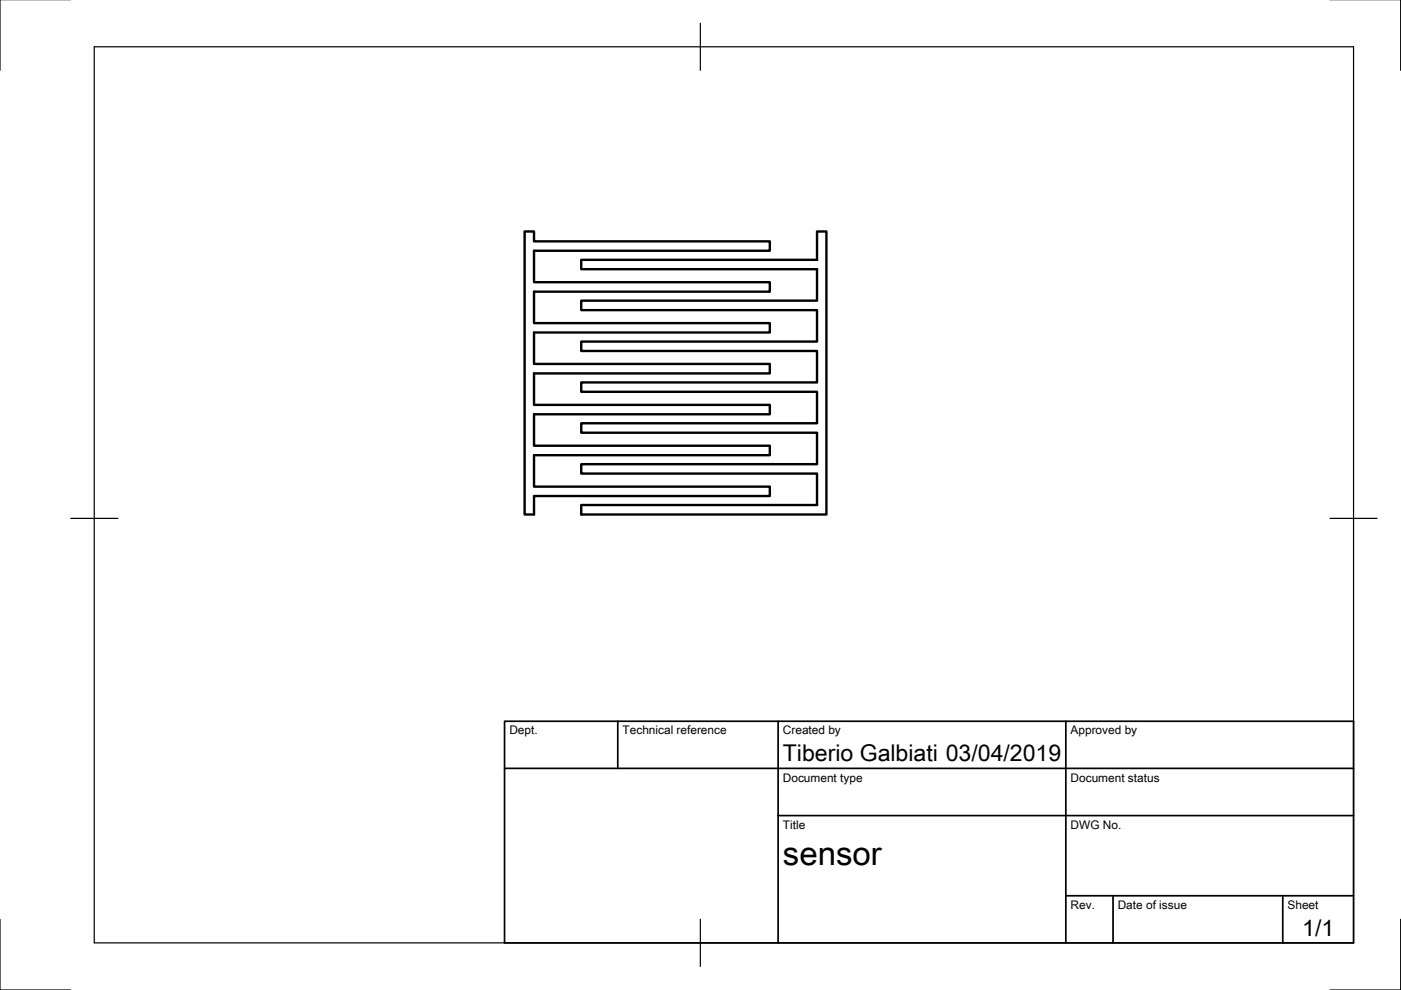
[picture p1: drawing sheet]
<svg xmlns="http://www.w3.org/2000/svg" width="297mm" height="210mm" viewBox="0 0 297 210" stroke-linecap="round" stroke-linejoin="round" font-family="sans-serif">
<defs><g id="words">
<text font-size="7" x="166" y="183.4">sensor</text>
<g font-size="4.9">
<text x="166" y="161.4">Tiberio Galbiati 03/04/2019</text>
<text x="276.1" y="198.5">1/1</text>
</g>
<g font-size="2.5">
<text x="108" y="155.7">Dept.</text>
<text x="132" y="155.7">Technical reference</text>
<text x="166" y="155.7">Created by</text>
<text x="227" y="155.7">Approved by</text>
<text x="166" y="165.7">Document type</text>
<text x="227" y="165.7">Document status</text>
<text x="166" y="175.7">Title</text>
<text x="227" y="175.7">DWG No.</text>
<text x="227" y="192.7">Rev.</text>
<text x="237" y="192.7">Date of issue</text>
<text x="273" y="192.7">Sheet</text>
</g>
</g></defs>
<!-- layer: Visible -->
<path d="M111.2 49.1h2v2.1h50v2h-50v6.6h50v2h-50v6.7h50v2h-50v6.7h50v2h-50v6.6h50v2h-50v6.7h50v2h-50v6.7h50v2h-50v3.9h-2zM123.2 55.1h50v-6h2v60h-52v-2h50v-6.7h-50v-2h50v-6.6h-50v-2.1h50v-6.6h-50v-2h50v-6.7h-50v-2h50v-6.6h-50v-2.1h50v-6.6h-50z" fill="none" stroke="#000" stroke-width=".51"/>
<!-- layer: Border -->
<path d="M0 -.1v15M297 -.1v15M20 9.9h267v190h-267zM148.5 4.9v10M15 109.9h10M282 109.9h10M0 194.9v15h15M148.5 194.9v10M297 194.9v15h-15" fill="none" stroke="#000" stroke-width=".25"/>
<!-- layer: TitleBlock -->
<path d="M107 152.9h180v47h-180zM131 152.9v10M165 152.9v47M226 152.9v47M107 162.9h180M165 172.9h122M226 189.9h61M236 189.9v10M272 189.9v10" fill="none" stroke="#000" stroke-width=".36"/>
<use href="#words"/>
</svg>
